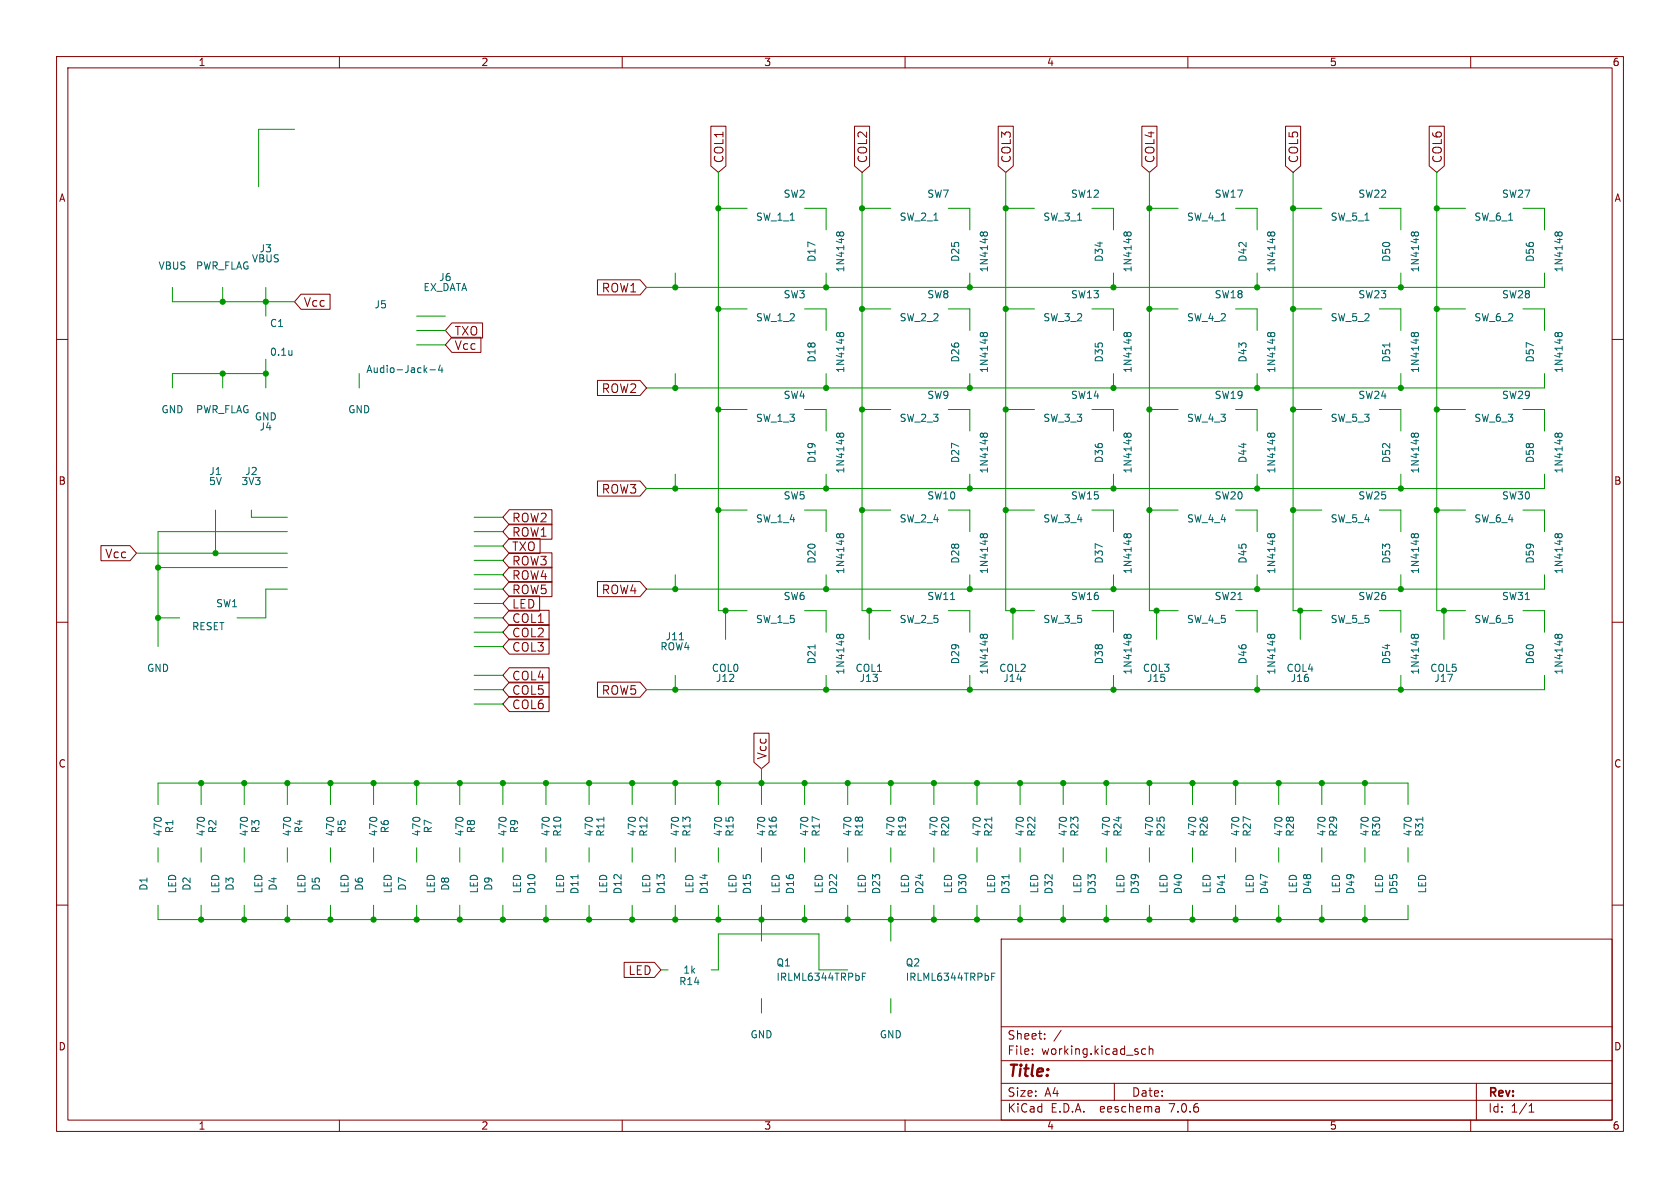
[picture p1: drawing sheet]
<svg xmlns="http://www.w3.org/2000/svg" width="297mm" height="210mm" viewBox="0 0 297 210" stroke-linecap="round" stroke-linejoin="round" font-family="sans-serif">
<defs><g id="words">
<text font-size="2.8" fill="#840000" x="178" y="190.9">Title:</text>
<g font-size="2.1" fill="#840000">
<text x="128.1" y="29" transform="rotate(-90 128.1 29)">COL1</text>
<text x="153.5" y="29" transform="rotate(-90 153.5 29)">COL2</text>
<text x="178.9" y="29" transform="rotate(-90 178.9 29)">COL3</text>
<text x="204.3" y="29" transform="rotate(-90 204.3 29)">COL4</text>
<text x="229.7" y="29" transform="rotate(-90 229.7 29)">COL5</text>
<text x="255.1" y="29" transform="rotate(-90 255.1 29)">COL6</text>
<text x="106.3" y="51.9">ROW1</text>
<text x="53.6" y="54.4">Vcc</text>
<text x="80.3" y="59.5">TXO</text>
<text x="80.3" y="62.1">Vcc</text>
<text x="106.3" y="69.7">ROW2</text>
<text x="106.3" y="87.5">ROW3</text>
<text x="90.4" y="92.5">ROW2</text>
<text x="90.4" y="95.1">ROW1</text>
<text x="18.5" y="98.9">Vcc</text>
<text x="90.4" y="100.2">ROW3</text>
<text x="90.4" y="97.6">TXO</text>
<text x="90.4" y="107.8">LED</text>
<text x="90.4" y="102.7">ROW4</text>
<text x="90.4" y="105.2">ROW5</text>
<text x="106.3" y="105.2">ROW4</text>
<text x="90.4" y="110.3">COL1</text>
<text x="90.4" y="112.9">COL2</text>
<text x="90.4" y="115.4">COL3</text>
<text x="90.4" y="123">COL5</text>
<text x="90.4" y="125.6">COL6</text>
<text x="90.4" y="120.5">COL4</text>
<text x="106.3" y="123">ROW5</text>
<text x="135.7" y="134.4" transform="rotate(-90 135.7 134.4)">Vcc</text>
<text x="111" y="172.5">LED</text>
<text x="178" y="184">Sheet:</text>
<text x="178" y="186.7">File:</text>
<text x="184.1" y="186.7">working.kicad_sch</text>
<text x="178" y="196.9">KiCad</text>
<text x="178" y="194.1">Size:</text>
<text x="184.7" y="194.1">A4</text>
<text x="185.7" y="196.9">E.D.A.</text>
<text x="194.6" y="196.9">eeschema</text>
<text x="200" y="194.1">Date:</text>
<text x="207" y="196.9">7.0.6</text>
<text x="263" y="194.3">Rev:</text>
<text x="263" y="196.9">Id:</text>
<text x="267.1" y="196.9">1/1</text>
</g>
<g font-size="1.8" fill="#840000">
<text x="35" y="11.9">1</text>
<text x="85" y="11.9">2</text>
<text x="135" y="11.9">3</text>
<text x="185" y="11.9">4</text>
<text x="235" y="11.9">5</text>
<text x="285" y="11.9">6</text>
<text x="10.3" y="35.9">A</text>
<text x="285.3" y="35.9">A</text>
<text x="10.3" y="85.9">B</text>
<text x="285.3" y="85.9">B</text>
<text x="10.3" y="135.9">C</text>
<text x="285.3" y="135.9">C</text>
<text x="10.3" y="185.9">D</text>
<text x="285.3" y="185.9">D</text>
<text x="35" y="199.9">1</text>
<text x="85" y="199.9">2</text>
<text x="135" y="199.9">3</text>
<text x="185" y="199.9">4</text>
<text x="235" y="199.9">5</text>
<text x="285" y="199.9">6</text>
</g>
<g font-size="1.8" fill="#006464">
<text x="138.4" y="35.2">SW2</text>
<text x="163.8" y="35.2">SW7</text>
<text x="189.2" y="35.2">SW12</text>
<text x="214.6" y="35.2">SW17</text>
<text x="240" y="35.2">SW22</text>
<text x="265.4" y="35.2">SW27</text>
<text x="133.6" y="39.2">SW_1_1</text>
<text x="159" y="39.2">SW_2_1</text>
<text x="184.4" y="39.2">SW_3_1</text>
<text x="209.8" y="39.2">SW_4_1</text>
<text x="235.2" y="39.2">SW_5_1</text>
<text x="260.6" y="39.2">SW_6_1</text>
<text x="27.9" y="47.9">VBUS</text>
<text x="34.6" y="47.9">PWR_FLAG</text>
<text x="44.4" y="46.6">VBUS</text>
<text x="45.8" y="44.8">J3</text>
<text x="144.4" y="46.4" transform="rotate(-90 144.4 46.4)">D17</text>
<text x="169.8" y="46.4" transform="rotate(-90 169.8 46.4)">D25</text>
<text x="195.2" y="46.4" transform="rotate(-90 195.2 46.4)">D34</text>
<text x="220.6" y="46.4" transform="rotate(-90 220.6 46.4)">D42</text>
<text x="246" y="46.4" transform="rotate(-90 246 46.4)">D50</text>
<text x="271.4" y="46.4" transform="rotate(-90 271.4 46.4)">D56</text>
<text x="74.8" y="51.7">EX_DATA</text>
<text x="77.5" y="49.9">J6</text>
<text x="138.4" y="52.9">SW3</text>
<text x="149.5" y="48.2" transform="rotate(-90 149.5 48.2)">1N4148</text>
<text x="163.8" y="52.9">SW8</text>
<text x="174.9" y="48.2" transform="rotate(-90 174.9 48.2)">1N4148</text>
<text x="189.2" y="52.9">SW13</text>
<text x="200.3" y="48.2" transform="rotate(-90 200.3 48.2)">1N4148</text>
<text x="214.6" y="52.9">SW18</text>
<text x="225.7" y="48.2" transform="rotate(-90 225.7 48.2)">1N4148</text>
<text x="240" y="52.9">SW23</text>
<text x="251.1" y="48.2" transform="rotate(-90 251.1 48.2)">1N4148</text>
<text x="265.4" y="52.9">SW28</text>
<text x="276.5" y="48.2" transform="rotate(-90 276.5 48.2)">1N4148</text>
<text x="47.6" y="58">C1</text>
<text x="66.1" y="54.7">J5</text>
<text x="133.6" y="57">SW_1_2</text>
<text x="159" y="57">SW_2_2</text>
<text x="184.4" y="57">SW_3_2</text>
<text x="209.8" y="57">SW_4_2</text>
<text x="235.2" y="57">SW_5_2</text>
<text x="260.6" y="57">SW_6_2</text>
<text x="47.6" y="63.1">0.1u</text>
<text x="144.4" y="64.2" transform="rotate(-90 144.4 64.2)">D18</text>
<text x="169.8" y="64.2" transform="rotate(-90 169.8 64.2)">D26</text>
<text x="195.2" y="64.2" transform="rotate(-90 195.2 64.2)">D35</text>
<text x="220.6" y="64.2" transform="rotate(-90 220.6 64.2)">D43</text>
<text x="246" y="64.2" transform="rotate(-90 246 64.2)">D51</text>
<text x="271.4" y="64.2" transform="rotate(-90 271.4 64.2)">D57</text>
<text x="64.7" y="66.1">Audio-Jack-4</text>
<text x="138.4" y="70.7">SW4</text>
<text x="149.5" y="66" transform="rotate(-90 149.5 66)">1N4148</text>
<text x="163.8" y="70.7">SW9</text>
<text x="174.9" y="66" transform="rotate(-90 174.9 66)">1N4148</text>
<text x="189.2" y="70.7">SW14</text>
<text x="200.3" y="66" transform="rotate(-90 200.3 66)">1N4148</text>
<text x="214.6" y="70.7">SW19</text>
<text x="225.7" y="66" transform="rotate(-90 225.7 66)">1N4148</text>
<text x="240" y="70.7">SW24</text>
<text x="251.1" y="66" transform="rotate(-90 251.1 66)">1N4148</text>
<text x="265.4" y="70.7">SW29</text>
<text x="276.5" y="66" transform="rotate(-90 276.5 66)">1N4148</text>
<text x="28.4" y="73.3">GND</text>
<text x="34.6" y="73.3">PWR_FLAG</text>
<text x="45" y="74.5">GND</text>
<text x="45.8" y="76.3">J4</text>
<text x="61.5" y="73.3">GND</text>
<text x="133.6" y="74.8">SW_1_3</text>
<text x="159" y="74.8">SW_2_3</text>
<text x="184.4" y="74.8">SW_3_3</text>
<text x="209.8" y="74.8">SW_4_3</text>
<text x="235.2" y="74.8">SW_5_3</text>
<text x="260.6" y="74.8">SW_6_3</text>
<text x="144.4" y="82" transform="rotate(-90 144.4 82)">D19</text>
<text x="149.5" y="83.8" transform="rotate(-90 149.5 83.8)">1N4148</text>
<text x="169.8" y="82" transform="rotate(-90 169.8 82)">D27</text>
<text x="174.9" y="83.8" transform="rotate(-90 174.9 83.8)">1N4148</text>
<text x="195.2" y="82" transform="rotate(-90 195.2 82)">D36</text>
<text x="200.3" y="83.8" transform="rotate(-90 200.3 83.8)">1N4148</text>
<text x="220.6" y="82" transform="rotate(-90 220.6 82)">D44</text>
<text x="225.7" y="83.8" transform="rotate(-90 225.7 83.8)">1N4148</text>
<text x="246" y="82" transform="rotate(-90 246 82)">D52</text>
<text x="251.1" y="83.8" transform="rotate(-90 251.1 83.8)">1N4148</text>
<text x="271.4" y="82" transform="rotate(-90 271.4 82)">D58</text>
<text x="276.5" y="83.8" transform="rotate(-90 276.5 83.8)">1N4148</text>
<text x="36.8" y="86">5V</text>
<text x="36.9" y="84.2">J1</text>
<text x="42.6" y="86">3V3</text>
<text x="43.3" y="84.2">J2</text>
<text x="138.4" y="88.5">SW5</text>
<text x="163.8" y="88.5">SW10</text>
<text x="189.2" y="88.5">SW15</text>
<text x="214.6" y="88.5">SW20</text>
<text x="240" y="88.5">SW25</text>
<text x="265.4" y="88.5">SW30</text>
<text x="133.6" y="92.6">SW_1_4</text>
<text x="159" y="92.6">SW_2_4</text>
<text x="184.4" y="92.6">SW_3_4</text>
<text x="209.8" y="92.6">SW_4_4</text>
<text x="235.2" y="92.6">SW_5_4</text>
<text x="260.6" y="92.6">SW_6_4</text>
<text x="144.4" y="99.7" transform="rotate(-90 144.4 99.7)">D20</text>
<text x="149.5" y="101.6" transform="rotate(-90 149.5 101.6)">1N4148</text>
<text x="169.8" y="99.7" transform="rotate(-90 169.8 99.7)">D28</text>
<text x="174.9" y="101.6" transform="rotate(-90 174.9 101.6)">1N4148</text>
<text x="195.2" y="99.7" transform="rotate(-90 195.2 99.7)">D37</text>
<text x="200.3" y="101.6" transform="rotate(-90 200.3 101.6)">1N4148</text>
<text x="220.6" y="99.7" transform="rotate(-90 220.6 99.7)">D45</text>
<text x="225.7" y="101.6" transform="rotate(-90 225.7 101.6)">1N4148</text>
<text x="246" y="99.7" transform="rotate(-90 246 99.7)">D53</text>
<text x="251.1" y="101.6" transform="rotate(-90 251.1 101.6)">1N4148</text>
<text x="271.4" y="99.7" transform="rotate(-90 271.4 99.7)">D59</text>
<text x="276.5" y="101.6" transform="rotate(-90 276.5 101.6)">1N4148</text>
<text x="38.1" y="107.5">SW1</text>
<text x="138.4" y="106.3">SW6</text>
<text x="163.8" y="106.3">SW11</text>
<text x="189.2" y="106.3">SW16</text>
<text x="214.6" y="106.3">SW21</text>
<text x="240" y="106.3">SW26</text>
<text x="265.4" y="106.3">SW31</text>
<text x="33.9" y="111.6">RESET</text>
<text x="117.6" y="113.4">J11</text>
<text x="133.6" y="110.3">SW_1_5</text>
<text x="159" y="110.3">SW_2_5</text>
<text x="184.4" y="110.3">SW_3_5</text>
<text x="209.8" y="110.3">SW_4_5</text>
<text x="235.2" y="110.3">SW_5_5</text>
<text x="260.6" y="110.3">SW_6_5</text>
<text x="25.9" y="119">GND</text>
<text x="116.6" y="115.2">ROW4</text>
<text x="125.7" y="119">COL0</text>
<text x="144.4" y="117.5" transform="rotate(-90 144.4 117.5)">D21</text>
<text x="149.5" y="119.4" transform="rotate(-90 149.5 119.4)">1N4148</text>
<text x="151.1" y="119">COL1</text>
<text x="169.8" y="117.5" transform="rotate(-90 169.8 117.5)">D29</text>
<text x="174.9" y="119.4" transform="rotate(-90 174.9 119.4)">1N4148</text>
<text x="176.5" y="119">COL2</text>
<text x="195.2" y="117.5" transform="rotate(-90 195.2 117.5)">D38</text>
<text x="200.3" y="119.4" transform="rotate(-90 200.3 119.4)">1N4148</text>
<text x="201.9" y="119">COL3</text>
<text x="220.6" y="117.5" transform="rotate(-90 220.6 117.5)">D46</text>
<text x="225.7" y="119.4" transform="rotate(-90 225.7 119.4)">1N4148</text>
<text x="227.3" y="119">COL4</text>
<text x="246" y="117.5" transform="rotate(-90 246 117.5)">D54</text>
<text x="251.1" y="119.4" transform="rotate(-90 251.1 119.4)">1N4148</text>
<text x="252.7" y="119">COL5</text>
<text x="271.4" y="117.5" transform="rotate(-90 271.4 117.5)">D60</text>
<text x="276.5" y="119.4" transform="rotate(-90 276.5 119.4)">1N4148</text>
<text x="126.5" y="120.8">J12</text>
<text x="151.9" y="120.8">J13</text>
<text x="177.3" y="120.8">J14</text>
<text x="202.7" y="120.8">J15</text>
<text x="228.1" y="120.8">J16</text>
<text x="253.5" y="120.8">J17</text>
<text x="28.8" y="148" transform="rotate(-90 28.8 148)">470</text>
<text x="30.8" y="147.4" transform="rotate(-90 30.8 147.4)">R1</text>
<text x="36.4" y="148" transform="rotate(-90 36.4 148)">470</text>
<text x="38.5" y="147.4" transform="rotate(-90 38.5 147.4)">R2</text>
<text x="44" y="148" transform="rotate(-90 44 148)">470</text>
<text x="46.1" y="147.4" transform="rotate(-90 46.1 147.4)">R3</text>
<text x="51.7" y="148" transform="rotate(-90 51.7 148)">470</text>
<text x="53.7" y="147.4" transform="rotate(-90 53.7 147.4)">R4</text>
<text x="59.3" y="148" transform="rotate(-90 59.3 148)">470</text>
<text x="61.3" y="147.4" transform="rotate(-90 61.3 147.4)">R5</text>
<text x="66.9" y="148" transform="rotate(-90 66.9 148)">470</text>
<text x="68.9" y="147.4" transform="rotate(-90 68.9 147.4)">R6</text>
<text x="74.5" y="148" transform="rotate(-90 74.5 148)">470</text>
<text x="76.6" y="147.4" transform="rotate(-90 76.6 147.4)">R7</text>
<text x="82.1" y="148" transform="rotate(-90 82.1 148)">470</text>
<text x="84.2" y="147.4" transform="rotate(-90 84.2 147.4)">R8</text>
<text x="89.8" y="148" transform="rotate(-90 89.8 148)">470</text>
<text x="91.8" y="147.4" transform="rotate(-90 91.8 147.4)">R9</text>
<text x="97.4" y="148" transform="rotate(-90 97.4 148)">470</text>
<text x="99.4" y="148" transform="rotate(-90 99.4 148)">R10</text>
<text x="105" y="148" transform="rotate(-90 105 148)">470</text>
<text x="107" y="148" transform="rotate(-90 107 148)">R11</text>
<text x="112.6" y="148" transform="rotate(-90 112.6 148)">470</text>
<text x="114.7" y="148" transform="rotate(-90 114.7 148)">R12</text>
<text x="120.2" y="148" transform="rotate(-90 120.2 148)">470</text>
<text x="122.3" y="148" transform="rotate(-90 122.3 148)">R13</text>
<text x="127.9" y="148" transform="rotate(-90 127.9 148)">470</text>
<text x="129.9" y="148" transform="rotate(-90 129.9 148)">R15</text>
<text x="135.5" y="148" transform="rotate(-90 135.5 148)">470</text>
<text x="137.5" y="148" transform="rotate(-90 137.5 148)">R16</text>
<text x="143.1" y="148" transform="rotate(-90 143.1 148)">470</text>
<text x="145.1" y="148" transform="rotate(-90 145.1 148)">R17</text>
<text x="150.7" y="148" transform="rotate(-90 150.7 148)">470</text>
<text x="152.8" y="148" transform="rotate(-90 152.8 148)">R18</text>
<text x="158.3" y="148" transform="rotate(-90 158.3 148)">470</text>
<text x="160.4" y="148" transform="rotate(-90 160.4 148)">R19</text>
<text x="166" y="148" transform="rotate(-90 166 148)">470</text>
<text x="168" y="148" transform="rotate(-90 168 148)">R20</text>
<text x="173.6" y="148" transform="rotate(-90 173.6 148)">470</text>
<text x="175.6" y="148" transform="rotate(-90 175.6 148)">R21</text>
<text x="181.2" y="148" transform="rotate(-90 181.2 148)">470</text>
<text x="183.2" y="148" transform="rotate(-90 183.2 148)">R22</text>
<text x="188.8" y="148" transform="rotate(-90 188.8 148)">470</text>
<text x="190.9" y="148" transform="rotate(-90 190.9 148)">R23</text>
<text x="196.4" y="148" transform="rotate(-90 196.4 148)">470</text>
<text x="198.5" y="148" transform="rotate(-90 198.5 148)">R24</text>
<text x="204.1" y="148" transform="rotate(-90 204.1 148)">470</text>
<text x="206.1" y="148" transform="rotate(-90 206.1 148)">R25</text>
<text x="211.7" y="148" transform="rotate(-90 211.7 148)">470</text>
<text x="213.7" y="148" transform="rotate(-90 213.7 148)">R26</text>
<text x="219.3" y="148" transform="rotate(-90 219.3 148)">470</text>
<text x="221.3" y="148" transform="rotate(-90 221.3 148)">R27</text>
<text x="226.9" y="148" transform="rotate(-90 226.9 148)">470</text>
<text x="229" y="148" transform="rotate(-90 229 148)">R28</text>
<text x="234.5" y="148" transform="rotate(-90 234.5 148)">470</text>
<text x="236.6" y="148" transform="rotate(-90 236.6 148)">R29</text>
<text x="242.2" y="148" transform="rotate(-90 242.2 148)">470</text>
<text x="244.2" y="148" transform="rotate(-90 244.2 148)">R30</text>
<text x="249.8" y="148" transform="rotate(-90 249.8 148)">470</text>
<text x="251.8" y="148" transform="rotate(-90 251.8 148)">R31</text>
<text x="26.3" y="157.6" transform="rotate(-90 26.3 157.6)">D1</text>
<text x="31.3" y="158" transform="rotate(-90 31.3 158)">LED</text>
<text x="33.9" y="157.6" transform="rotate(-90 33.9 157.6)">D2</text>
<text x="39" y="158" transform="rotate(-90 39 158)">LED</text>
<text x="41.5" y="157.6" transform="rotate(-90 41.5 157.6)">D3</text>
<text x="46.6" y="158" transform="rotate(-90 46.6 158)">LED</text>
<text x="49.1" y="157.6" transform="rotate(-90 49.1 157.6)">D4</text>
<text x="54.2" y="158" transform="rotate(-90 54.2 158)">LED</text>
<text x="56.7" y="157.6" transform="rotate(-90 56.7 157.6)">D5</text>
<text x="61.8" y="158" transform="rotate(-90 61.8 158)">LED</text>
<text x="64.4" y="157.6" transform="rotate(-90 64.4 157.6)">D6</text>
<text x="69.4" y="158" transform="rotate(-90 69.4 158)">LED</text>
<text x="72" y="157.6" transform="rotate(-90 72 157.6)">D7</text>
<text x="77.1" y="158" transform="rotate(-90 77.1 158)">LED</text>
<text x="79.6" y="157.6" transform="rotate(-90 79.6 157.6)">D8</text>
<text x="84.7" y="158" transform="rotate(-90 84.7 158)">LED</text>
<text x="87.2" y="157.6" transform="rotate(-90 87.2 157.6)">D9</text>
<text x="92.3" y="158" transform="rotate(-90 92.3 158)">LED</text>
<text x="94.8" y="158.2" transform="rotate(-90 94.8 158.2)">D10</text>
<text x="99.9" y="158" transform="rotate(-90 99.9 158)">LED</text>
<text x="102.5" y="158.2" transform="rotate(-90 102.5 158.2)">D11</text>
<text x="107.5" y="158" transform="rotate(-90 107.5 158)">LED</text>
<text x="110.1" y="158.2" transform="rotate(-90 110.1 158.2)">D12</text>
<text x="115.2" y="158" transform="rotate(-90 115.2 158)">LED</text>
<text x="117.7" y="158.2" transform="rotate(-90 117.7 158.2)">D13</text>
<text x="122.8" y="158" transform="rotate(-90 122.8 158)">LED</text>
<text x="125.3" y="158.2" transform="rotate(-90 125.3 158.2)">D14</text>
<text x="130.4" y="158" transform="rotate(-90 130.4 158)">LED</text>
<text x="132.9" y="158.2" transform="rotate(-90 132.9 158.2)">D15</text>
<text x="138" y="158" transform="rotate(-90 138 158)">LED</text>
<text x="140.6" y="158.2" transform="rotate(-90 140.6 158.2)">D16</text>
<text x="145.6" y="158" transform="rotate(-90 145.6 158)">LED</text>
<text x="148.2" y="158.2" transform="rotate(-90 148.2 158.2)">D22</text>
<text x="153.3" y="158" transform="rotate(-90 153.3 158)">LED</text>
<text x="155.8" y="158.2" transform="rotate(-90 155.8 158.2)">D23</text>
<text x="160.9" y="158" transform="rotate(-90 160.9 158)">LED</text>
<text x="163.4" y="158.2" transform="rotate(-90 163.4 158.2)">D24</text>
<text x="168.5" y="158" transform="rotate(-90 168.5 158)">LED</text>
<text x="171" y="158.2" transform="rotate(-90 171 158.2)">D30</text>
<text x="176.1" y="158" transform="rotate(-90 176.1 158)">LED</text>
<text x="178.7" y="158.2" transform="rotate(-90 178.7 158.2)">D31</text>
<text x="183.7" y="158" transform="rotate(-90 183.7 158)">LED</text>
<text x="186.3" y="158.2" transform="rotate(-90 186.3 158.2)">D32</text>
<text x="191.4" y="158" transform="rotate(-90 191.4 158)">LED</text>
<text x="193.9" y="158.2" transform="rotate(-90 193.9 158.2)">D33</text>
<text x="199" y="158" transform="rotate(-90 199 158)">LED</text>
<text x="201.5" y="158.2" transform="rotate(-90 201.5 158.2)">D39</text>
<text x="206.6" y="158" transform="rotate(-90 206.6 158)">LED</text>
<text x="209.1" y="158.2" transform="rotate(-90 209.1 158.2)">D40</text>
<text x="214.2" y="158" transform="rotate(-90 214.2 158)">LED</text>
<text x="216.8" y="158.2" transform="rotate(-90 216.8 158.2)">D41</text>
<text x="221.8" y="158" transform="rotate(-90 221.8 158)">LED</text>
<text x="224.4" y="158.2" transform="rotate(-90 224.4 158.2)">D47</text>
<text x="229.5" y="158" transform="rotate(-90 229.5 158)">LED</text>
<text x="232" y="158.2" transform="rotate(-90 232 158.2)">D48</text>
<text x="237.1" y="158" transform="rotate(-90 237.1 158)">LED</text>
<text x="239.6" y="158.2" transform="rotate(-90 239.6 158.2)">D49</text>
<text x="244.7" y="158" transform="rotate(-90 244.7 158)">LED</text>
<text x="247.2" y="158.2" transform="rotate(-90 247.2 158.2)">D55</text>
<text x="252.3" y="158" transform="rotate(-90 252.3 158)">LED</text>
<text x="120.7" y="172.3">1k</text>
<text x="137.2" y="171">Q1</text>
<text x="137.2" y="173.6">IRLML6344TRPbF</text>
<text x="160" y="171">Q2</text>
<text x="160" y="173.6">IRLML6344TRPbF</text>
<text x="120" y="174.3">R14</text>
<text x="132.6" y="183.7">GND</text>
<text x="155.4" y="183.7">GND</text>
</g>
</g></defs>
<g fill="none" stroke="#840000" stroke-width=".18">
<path d="M10 10h277v190h-277zM12 12h273v186h-273zM60 10v2M110 10v2M160 10v2M210 10v2M260 10v2M125.7 22.3h2.6v7l-1.3 1.2-1.3-1.2zM151.1 22.3h2.6v7l-1.3 1.2-1.3-1.2zM176.5 22.3h2.6v7l-1.3 1.2-1.3-1.2zM201.9 22.3h2.6v7l-1.3 1.2-1.3-1.2zM227.3 22.3h2.6v7l-1.3 1.2-1.3-1.2z"/>
<path d="M252.7 22.3h2.6v7l-1.3 1.2-1.3-1.2zM10 60h2M53.2 52h5.2v2.7h-5.2l-1.1-1.4zM79.9 59.6h5.1v2.7h-5.1l-1.2-1.3zM79.9 57.1h5.4v2.7h-5.4l-1.2-1.4zM105.6 49.5h7.6l1.1 1.3-1.1 1.3h-7.6zM285 60h2M105.6 67.2h7.6l1.1 1.4-1.1 1.3h-7.6zM17.8 96.5h5.2l1.1 1.3-1.1 1.3h-5.2zM90 90.1h7.6v2.7h-7.6l-1.1-1.4zM90 97.7h7.6v2.7h-7.6l-1.1-1.3zM90 92.6h7.6v2.7h-7.6l-1.1-1.3z"/>
<path d="M90 95.2h5.5v2.7h-5.5l-1.1-1.4zM105.6 85h7.6l1.1 1.4-1.1 1.3h-7.6zM10 110h2M90 107.9h7.1v2.7h-7.1l-1.1-1.4zM90 105.3h5.4v2.7h-5.4l-1.1-1.3zM90 100.3h7.6v2.6h-7.6l-1.1-1.3zM90 102.8h7.6v2.7h-7.6l-1.1-1.4zM90 118h7.1v2.7h-7.1l-1.1-1.3zM90 110.4h7.1v2.7h-7.1l-1.1-1.3zM90 113h7.1v2.6h-7.1l-1.1-1.3zM105.6 102.8h7.6l1.1 1.3-1.1 1.4h-7.6zM285 110h2"/>
<path d="M90 120.6h7.1v2.7h-7.1l-1.1-1.4zM90 123.1h7.1v2.7h-7.1l-1.1-1.3zM105.6 120.6h7.6l1.1 1.3-1.1 1.4h-7.6zM133.3 129.6h2.7v5.1l-1.4 1.2-1.3-1.2zM10 160h2M285 160h2M110.3 170.1h5.4l1.1 1.4-1.1 1.3h-5.4zM177 166h108v32h-108zM60 198v2M110 198v2M160 198v2M177 194.5h108"/>
<path d="M177 191.5h108M177 187.5h108M177 181.5h108M182.5 186.3v.1M182.5 185.5v.1M184.7 183.6v.1M184.7 182.8v.1M187.6 182.1l-1.3 2M197 191.5v3M202.5 185.5l-.4-.1-.3 .3v.4l.2 .2h.5M203.2 185.5l.2-.1 .3 .1 .1 .9M203.2 184.9v1.5"/>
<path d="M204.9 195.7l.1 .9M205 196.5l-.2 .1M205 196h-.2M210 198v2M260 198v2M261 191.5v6.5M270.3 196.6h.9M270.3 195.5l.4-.4v1.5"/>
</g>
<g fill="none" stroke="#009600" stroke-width=".18">
<path d="M52.1 22.9h-6.4v10.1M127 36.8h5.1M127 30.5v77.5h5.1M142.2 36.8h3.8v3.8M152.4 30.5v77.5h5.1M152.4 36.8h5.1M167.6 36.8h3.8v3.8M177.8 36.8h5.1M177.8 30.5v77.5h5.1M193 36.8h3.8v3.8M203.2 36.8h5.1M203.2 30.5v77.5h5.1"/>
<path d="M218.4 36.8h3.8v3.8M228.6 36.8h5.1M228.6 30.5v77.5h5.1M243.8 36.8h3.8v3.8M254 36.8h5.1M254 30.5v77.5h5.1M269.2 36.8h3.8v3.8M30.5 50.8v2.5h21.6M39.4 50.8v2.5M47 50.8v5.1M73.7 55.9h5M73.7 58.4h5"/>
<path d="M119.4 48.3v2.5M127 54.6h5.1M142.2 54.6h3.8v3.8M146 48.3v2.5M152.4 54.6h5.1M167.6 54.6h3.8v3.8M171.4 48.3v2.5M177.8 54.6h5.1M193 54.6h3.8v3.8M196.8 48.3v2.5M203.2 54.6h5.1M218.4 54.6h3.8v3.8"/>
<path d="M222.2 48.3v2.5M228.6 54.6h5.1M243.8 54.6h3.8v3.8M247.6 48.3v2.5M254 54.6h5.1M269.2 54.6h3.8v3.8M273 48.3v2.5h-158.7M39.4 66v2.6M47 66h-16.5v2.6M47 63.5v5.1M63.5 66v2.6M73.7 61h5"/>
<path d="M119.4 66v2.6M127 72.4h5.1M142.2 72.4h3.8v3.8M146 66v2.6M152.4 72.4h5.1M167.6 72.4h3.8v3.8M171.4 66v2.6M177.8 72.4h5.1M193 72.4h3.8v3.8M196.8 66v2.6M203.2 72.4h5.1M218.4 72.4h3.8v3.8"/>
<path d="M222.2 66v2.6M228.6 72.4h5.1M243.8 72.4h3.8v3.8M247.6 66v2.6M254 72.4h5.1M269.2 72.4h3.8v3.8M273 66v2.6h-158.7M24.1 97.8h26.7M38.1 90.2v7.6M44.4 90.2v1.2h6.4M50.8 94h-22.9v20.3M83.8 91.4h5.1"/>
<path d="M83.8 94h5.1M83.8 99.1h5.1M83.8 96.5h5.1M119.4 83.8v2.6M127 90.2h5.1M142.2 90.2h3.8v3.8M146 83.8v2.6M152.4 90.2h5.1M167.6 90.2h3.8v3.8M171.4 83.8v2.6M177.8 90.2h5.1M193 90.2h3.8v3.8"/>
<path d="M196.8 83.8v2.6M203.2 90.2h5.1M218.4 90.2h3.8v3.8M222.2 83.8v2.6M228.6 90.2h5.1M243.8 90.2h3.8v3.8M247.6 83.8v2.6M254 90.2h5.1M269.2 90.2h3.8v3.8M273 83.8v2.6h-158.7M27.9 109.2h3.8M27.9 100.3h22.9"/>
<path d="M50.8 104.1h-3.8v5.1h-5.1M83.8 109.2h5.1M83.8 114.3h5.1M83.8 111.8h5.1M83.8 119.4h5.1M83.8 106.7h5.1M83.8 104.1h5.1M83.8 101.6h5.1M119.4 101.6v2.5M119.4 119.4v2.5M128.3 108v5M142.2 108h3.8v3.8"/>
<path d="M146 101.6v2.5M146 119.4v2.5M153.7 108v5M167.6 108h3.8v3.8M171.4 101.6v2.5M171.4 119.4v2.5M179.1 108v5M193 108h3.8v3.8M196.8 101.6v2.5M196.8 119.4v2.5M204.5 108v5M218.4 108h3.8v3.8"/>
<path d="M222.2 101.6v2.5M222.2 119.4v2.5M229.9 108v5M243.8 108h3.8v3.8M247.6 101.6v2.5M247.6 119.4v2.5M255.3 108v5M269.2 108h3.8v3.8M273 119.4v2.5h-158.7M273 101.6v2.5h-158.7M35.6 138.4v3.8M43.2 138.4v3.8"/>
<path d="M50.8 138.4v3.8M58.4 138.4v3.8M66 138.4v3.8M73.7 138.4v3.8M81.3 138.4v3.8M83.8 121.9h5.1M83.8 124.5h5.1M88.9 138.4v3.8M96.5 138.4v3.8M104.1 138.4v3.8M111.8 138.4v3.8M119.4 138.4v3.8"/>
<path d="M127 138.4v3.8M134.6 135.9v6.3M142.2 138.4v3.8M149.9 138.4v3.8M157.5 138.4v3.8M165.1 138.4v3.8M172.7 138.4v3.8M180.3 138.4v3.8M188 138.4v3.8M195.6 138.4v3.8M203.2 138.4v3.8M210.8 138.4v3.8"/>
<path d="M218.4 138.4v3.8M226.1 138.4v3.8M233.7 138.4v3.8M241.3 138.4v3.8M27.9 142.2v-3.8h221v3.8M27.9 149.9v2.5M35.6 149.9v2.5M43.2 149.9v2.5M50.8 149.9v2.5M58.4 149.9v2.5M66 149.9v2.5M73.7 149.9v2.5"/>
<path d="M81.3 149.9v2.5M88.9 149.9v2.5M96.5 149.9v2.5M104.1 149.9v2.5M111.8 149.9v2.5M119.4 149.9v2.5M127 149.9v2.5M134.6 149.9v2.5M142.2 149.9v2.5M149.9 149.9v2.5M157.5 149.9v2.5M165.1 149.9v2.5"/>
<path d="M172.7 149.9v2.5M180.3 149.9v2.5M188 149.9v2.5M195.6 149.9v2.5M203.2 149.9v2.5M210.8 149.9v2.5M218.4 149.9v2.5M226.1 149.9v2.5M233.7 149.9v2.5M241.3 149.9v2.5M248.9 149.9v2.5M27.9 160v2.6h221v-2.6"/>
<path d="M35.6 160v2.6M43.2 160v2.6M50.8 160v2.6M58.4 160v2.6M66 160v2.6M73.7 160v2.6M81.3 160v2.6M88.9 160v2.6M96.5 160v2.6M104.1 160v2.6M111.8 160v2.6M116.8 171.5h1.3"/>
<path d="M119.4 160v2.6M125.7 171.5h1.3v-6.4h17.8v6.4h5.1M127 160v2.6M134.6 160v6.4M134.6 176.5v2.6M142.2 160v2.6M149.9 160v2.6M157.5 160v6.4M157.5 176.5v2.6M165.1 160v2.6M172.7 160v2.6M180.3 160v2.6"/>
<path d="M188 160v2.6M195.6 160v2.6M203.2 160v2.6M210.8 160v2.6M218.4 160v2.6M226.1 160v2.6M233.7 160v2.6M241.3 160v2.6"/>
</g>
<g fill="none" stroke="#006464" stroke-width=".18">
<path d="M148.4 41.5v.1M148.4 41.2l-.2-.2-.2 .1-.1 .1 .1 .4M148.4 59l-.2-.2h-.2l-.1 .2 .1 .4M148.4 41.2l.3-.2 .3 .1 .2 .1-.1 .4M148.4 41.2v.3M148.4 59v.3M148.4 41.5l.1 .1M148.4 59l.3-.2h.3l.2 .2-.1 .4M148.4 59.3v.1M148.4 59.3l.1 .1M173.8 41.2l-.2-.2-.2 .1-.1 .1 .1 .4M173.8 41.2l.3-.2 .3 .1 .2 .1-.1 .4"/>
<path d="M173.8 41.5v.1M173.8 59l-.2-.2h-.2l-.1 .2 .1 .4M173.8 41.2v.3M173.8 59v.3M173.8 41.5l.1 .1M173.8 59l.3-.2h.3l.2 .2-.1 .4M173.8 59.3v.1M173.8 59.3l.1 .1M199.2 41.2l-.2-.2-.2 .1-.1 .1 .1 .4M199.2 41.2l.3-.2 .3 .1 .2 .1-.1 .4M199.2 59l-.2-.2h-.2l-.1 .2 .1 .4M199.2 59l.3-.2h.3l.2 .2-.1 .4"/>
<path d="M199.2 59.3v.1M199.2 41.2v.3M199.2 59v.3M199.2 59.3l.1 .1M199.2 41.5v.1M199.2 41.5l.1 .1M224.6 41.2l-.2-.2-.2 .1-.1 .1 .1 .4M224.6 41.2l.3-.2 .3 .1 .2 .1-.1 .4M224.6 59l-.2-.2h-.2l-.1 .2 .1 .4M224.6 59l.3-.2h.3l.2 .2-.1 .4M224.6 41.2v.3M224.6 59v.3"/>
<path d="M224.6 59.3v.1M224.6 59.3l.1 .1M224.6 41.5v.1M224.6 41.5l.1 .1M250 41.2l-.2-.2-.2 .1-.1 .1 .1 .4M250 41.2l.3-.2 .3 .1 .2 .1-.1 .4M250 59l-.2-.2h-.2l-.1 .2 .1 .4M250 59l.3-.2h.3l.2 .2-.1 .4M250 41.2v.3M250 59v.3M250 59.3v.1M250 59.3l.1 .1"/>
<path d="M250 41.5v.1M250 41.5l.1 .1M275.4 41.2l-.2-.2-.2 .1-.1 .1 .1 .4M275.4 41.2l.3-.2 .3 .1 .2 .1-.1 .4M275.4 59l-.2-.2h-.2l-.1 .2 .1 .4M275.4 59l.3-.2h.3l.2 .2-.1 .4M275.4 41.2v.3M275.4 59v.3M275.4 41.5v.1M275.4 41.5l.1 .1M275.4 59.3v.1M275.4 59.3l.1 .1"/>
<path d="M51.6 62v.8M51.6 62.7h-.1M76 65.4h1M77.8 64.5l-.3 .9h.8M78.1 65v.9M148.4 76.8l-.2-.2h-.2l-.1 .2 .1 .4M148.4 76.8v.2M148.4 76.8l.3-.2h.3l.2 .2-.1 .4M148.4 77v.2M148.4 77l.1 .2M173.8 76.8l-.2-.2h-.2l-.1 .2 .1 .4M173.8 76.8v.2"/>
<path d="M173.8 76.8l.3-.2h.3l.2 .2-.1 .4M173.8 77v.2M173.8 77l.1 .2M199.2 76.8l-.2-.2h-.2l-.1 .2 .1 .4M199.2 76.8l.3-.2h.3l.2 .2-.1 .4M199.2 76.8v.2M199.2 77v.2M199.2 77l.1 .2M224.6 76.8l-.2-.2h-.2l-.1 .2 .1 .4M224.6 76.8l.3-.2h.3l.2 .2-.1 .4M224.6 76.8v.2M224.6 77v.2"/>
<path d="M224.6 77l.1 .2M245.7 60.6v.8M250 76.8l-.2-.2h-.2l-.1 .2 .1 .4M250 76.8l.3-.2h.3l.2 .2-.1 .4M250 76.8v.2M250 77v.2M250 77l.1 .2M275.4 76.8l-.2-.2h-.2l-.1 .2 .1 .4M275.4 76.8l.3-.2h.3l.2 .2-.1 .4M275.4 76.8v.2M275.4 77v.2M275.4 77l.1 .2"/>
<path d="M148.4 94.6l-.2-.3-.2 .1-.1 .2 .1 .3M148.4 94.6v.2M148.4 94.6l.3-.3 .3 .1 .2 .2-.1 .3M148.4 94.8v.1M148.4 94.8l.1 .1M173.8 94.6l-.2-.3-.2 .1-.1 .2 .1 .3M173.8 94.6v.2M173.8 94.6l.3-.3 .3 .1 .2 .2-.1 .3M173.8 94.8v.1M173.8 94.8l.1 .1M199.2 94.6l-.2-.3-.2 .1-.1 .2 .1 .3M199.2 94.6l.3-.3 .3 .1 .2 .2-.1 .3"/>
<path d="M199.2 94.6v.2M199.2 94.8v.1M199.2 94.8l.1 .1M224.6 94.6l-.2-.3-.2 .1-.1 .2 .1 .3M224.6 94.6l.3-.3 .3 .1 .2 .2-.1 .3M224.6 94.6v.2M224.6 94.8v.1M224.6 94.8l.1 .1M250 94.6l-.2-.3-.2 .1-.1 .2 .1 .3M250 94.6l.3-.3 .3 .1 .2 .2-.1 .3M250 94.6v.2M250 94.8v.1"/>
<path d="M250 94.8l.1 .1M275.4 94.6l-.2-.3-.2 .1-.1 .2 .1 .3M275.4 94.6l.3-.3 .3 .1 .2 .2-.1 .3M275.4 94.8v.1M275.4 94.6v.2M275.4 94.8l.1 .1M120.1 113.1h.7M144.1 114v.7M148.4 112.4l-.2-.3-.2 .1-.1 .2 .1 .3M148.4 112.4v.2M148.4 112.4l.3-.3 .3 .1 .2 .2-.1 .3M148.4 112.6v.1"/>
<path d="M148.4 112.6l.1 .1M173.8 112.4l-.2-.3-.2 .1-.1 .2 .1 .3M173.8 112.4v.2M173.8 112.4l.3-.3 .3 .1 .2 .2-.1 .3M173.8 112.6v.1M173.8 112.6l.1 .1M199.2 112.4l-.2-.3-.2 .1-.1 .2 .1 .3M199.2 112.4l.3-.3 .3 .1 .2 .2-.1 .3M199.2 112.4v.2M199.2 112.6v.1M199.2 112.6l.1 .1M224.6 112.4l-.2-.3-.2 .1-.1 .2 .1 .3"/>
<path d="M224.6 112.4l.3-.3 .3 .1 .2 .2-.1 .3M224.6 112.6v.1M224.6 112.4v.2M224.6 112.6l.1 .1M250 112.4l-.2-.3-.2 .1-.1 .2 .1 .3M250 112.4l.3-.3 .3 .1 .2 .2-.1 .3M250 112.6v.1M250 112.4v.2M250 112.6l.1 .1M275.4 112.4l-.2-.3-.2 .1-.1 .2 .1 .3M275.4 112.4l.3-.3 .3 .1 .2 .2-.1 .3M275.4 112.4v.2"/>
<path d="M275.4 112.6v.1M275.4 112.6l.1 .1M102.2 154.6v.7M106.8 144.4v.8M175.3 144.4v.8M178.4 154.6v.7M216.5 154.6v.7M251.5 144.4v.8M152.5 172.6h.4M152.5 172h.6M175.3 172.6h.4M175.3 172h.6"/>
</g>
<g fill="#009600" stroke="#009600" stroke-width=".18">
<circle cx="66" cy="162.6" r=".46"/>
<circle cx="73.7" cy="162.6" r=".46"/>
<circle cx="73.7" cy="138.4" r=".46"/>
<circle cx="88.9" cy="162.6" r=".46"/>
<circle cx="81.3" cy="162.6" r=".46"/>
<circle cx="66" cy="138.4" r=".46"/>
<circle cx="81.3" cy="138.4" r=".46"/>
<circle cx="88.9" cy="138.4" r=".46"/>
<circle cx="127" cy="138.4" r=".46"/>
<circle cx="134.6" cy="138.4" r=".46"/>
<circle cx="142.2" cy="138.4" r=".46"/>
<circle cx="149.9" cy="138.4" r=".46"/>
<circle cx="119.4" cy="138.4" r=".46"/>
<circle cx="50.8" cy="162.6" r=".46"/>
<circle cx="58.4" cy="162.6" r=".46"/>
<circle cx="43.2" cy="162.6" r=".46"/>
<circle cx="35.6" cy="162.6" r=".46"/>
<circle cx="35.6" cy="138.4" r=".46"/>
<circle cx="58.4" cy="138.4" r=".46"/>
<circle cx="50.8" cy="138.4" r=".46"/>
<circle cx="27.9" cy="109.2" r=".46"/>
<circle cx="43.2" cy="138.4" r=".46"/>
<circle cx="47" cy="53.3" r=".46"/>
<circle cx="96.5" cy="162.6" r=".46"/>
<circle cx="104.1" cy="162.6" r=".46"/>
<circle cx="104.1" cy="138.4" r=".46"/>
<circle cx="111.8" cy="138.4" r=".46"/>
<circle cx="96.5" cy="138.4" r=".46"/>
<circle cx="38.1" cy="97.8" r=".46"/>
<circle cx="47" cy="66" r=".46"/>
<circle cx="39.4" cy="53.3" r=".46"/>
<circle cx="27.9" cy="100.3" r=".46"/>
<circle cx="39.4" cy="66" r=".46"/>
<circle cx="152.4" cy="36.8" r=".46"/>
<circle cx="152.4" cy="54.6" r=".46"/>
<circle cx="146" cy="50.8" r=".46"/>
<circle cx="127" cy="36.8" r=".46"/>
<circle cx="196.8" cy="50.8" r=".46"/>
<circle cx="203.2" cy="54.6" r=".46"/>
<circle cx="222.2" cy="50.8" r=".46"/>
<circle cx="228.6" cy="36.8" r=".46"/>
<circle cx="228.6" cy="54.6" r=".46"/>
<circle cx="177.8" cy="54.6" r=".46"/>
<circle cx="203.2" cy="36.8" r=".46"/>
<circle cx="177.8" cy="36.8" r=".46"/>
<circle cx="165.1" cy="138.4" r=".46"/>
<circle cx="172.7" cy="138.4" r=".46"/>
<circle cx="157.5" cy="138.4" r=".46"/>
<circle cx="171.4" cy="104.1" r=".46"/>
<circle cx="179.1" cy="108" r=".46"/>
<circle cx="180.3" cy="138.4" r=".46"/>
<circle cx="188" cy="162.6" r=".46"/>
<circle cx="153.7" cy="108" r=".46"/>
<circle cx="146" cy="104.1" r=".46"/>
<circle cx="146" cy="86.4" r=".46"/>
<circle cx="146" cy="121.9" r=".46"/>
<circle cx="152.4" cy="90.2" r=".46"/>
<circle cx="149.9" cy="162.6" r=".46"/>
<circle cx="157.5" cy="162.6" r=".46"/>
<circle cx="180.3" cy="162.6" r=".46"/>
<circle cx="172.7" cy="162.6" r=".46"/>
<circle cx="165.1" cy="162.6" r=".46"/>
<circle cx="171.4" cy="68.6" r=".46"/>
<circle cx="177.8" cy="72.4" r=".46"/>
<circle cx="203.2" cy="72.4" r=".46"/>
<circle cx="203.2" cy="90.2" r=".46"/>
<circle cx="196.8" cy="86.4" r=".46"/>
<circle cx="177.8" cy="90.2" r=".46"/>
<circle cx="171.4" cy="86.4" r=".46"/>
<circle cx="196.8" cy="68.6" r=".46"/>
<circle cx="119.4" cy="50.8" r=".46"/>
<circle cx="127" cy="54.6" r=".46"/>
<circle cx="127" cy="72.4" r=".46"/>
<circle cx="119.4" cy="68.6" r=".46"/>
<circle cx="152.4" cy="72.4" r=".46"/>
<circle cx="146" cy="68.6" r=".46"/>
<circle cx="119.4" cy="86.4" r=".46"/>
<circle cx="119.4" cy="121.9" r=".46"/>
<circle cx="119.4" cy="104.1" r=".46"/>
<circle cx="127" cy="90.2" r=".46"/>
<circle cx="128.3" cy="108" r=".46"/>
<circle cx="142.2" cy="162.6" r=".46"/>
<circle cx="134.6" cy="162.6" r=".46"/>
<circle cx="127" cy="162.6" r=".46"/>
<circle cx="119.4" cy="162.6" r=".46"/>
<circle cx="111.8" cy="162.6" r=".46"/>
<circle cx="226.1" cy="162.6" r=".46"/>
<circle cx="233.7" cy="162.6" r=".46"/>
<circle cx="226.1" cy="138.4" r=".46"/>
<circle cx="218.4" cy="138.4" r=".46"/>
<circle cx="241.3" cy="162.6" r=".46"/>
<circle cx="218.4" cy="162.6" r=".46"/>
<circle cx="233.7" cy="138.4" r=".46"/>
<circle cx="222.2" cy="121.9" r=".46"/>
<circle cx="228.6" cy="90.2" r=".46"/>
<circle cx="222.2" cy="86.4" r=".46"/>
<circle cx="222.2" cy="68.6" r=".46"/>
<circle cx="228.6" cy="72.4" r=".46"/>
<circle cx="171.4" cy="50.8" r=".46"/>
<circle cx="210.8" cy="138.4" r=".46"/>
<circle cx="203.2" cy="138.4" r=".46"/>
<circle cx="195.6" cy="162.6" r=".46"/>
<circle cx="203.2" cy="162.6" r=".46"/>
<circle cx="195.6" cy="138.4" r=".46"/>
<circle cx="210.8" cy="162.6" r=".46"/>
<circle cx="247.6" cy="121.9" r=".46"/>
<circle cx="241.3" cy="138.4" r=".46"/>
<circle cx="247.6" cy="104.1" r=".46"/>
<circle cx="255.3" cy="108" r=".46"/>
<circle cx="229.9" cy="108" r=".46"/>
<circle cx="247.6" cy="68.6" r=".46"/>
<circle cx="254" cy="72.4" r=".46"/>
<circle cx="247.6" cy="86.4" r=".46"/>
<circle cx="254" cy="90.2" r=".46"/>
<circle cx="254" cy="54.6" r=".46"/>
<circle cx="247.6" cy="50.8" r=".46"/>
<circle cx="254" cy="36.8" r=".46"/>
<circle cx="171.4" cy="121.9" r=".46"/>
<circle cx="188" cy="138.4" r=".46"/>
<circle cx="196.8" cy="121.9" r=".46"/>
<circle cx="196.8" cy="104.1" r=".46"/>
<circle cx="204.5" cy="108" r=".46"/>
<circle cx="222.2" cy="104.1" r=".46"/>
</g>
<use href="#words"/>
</svg>
